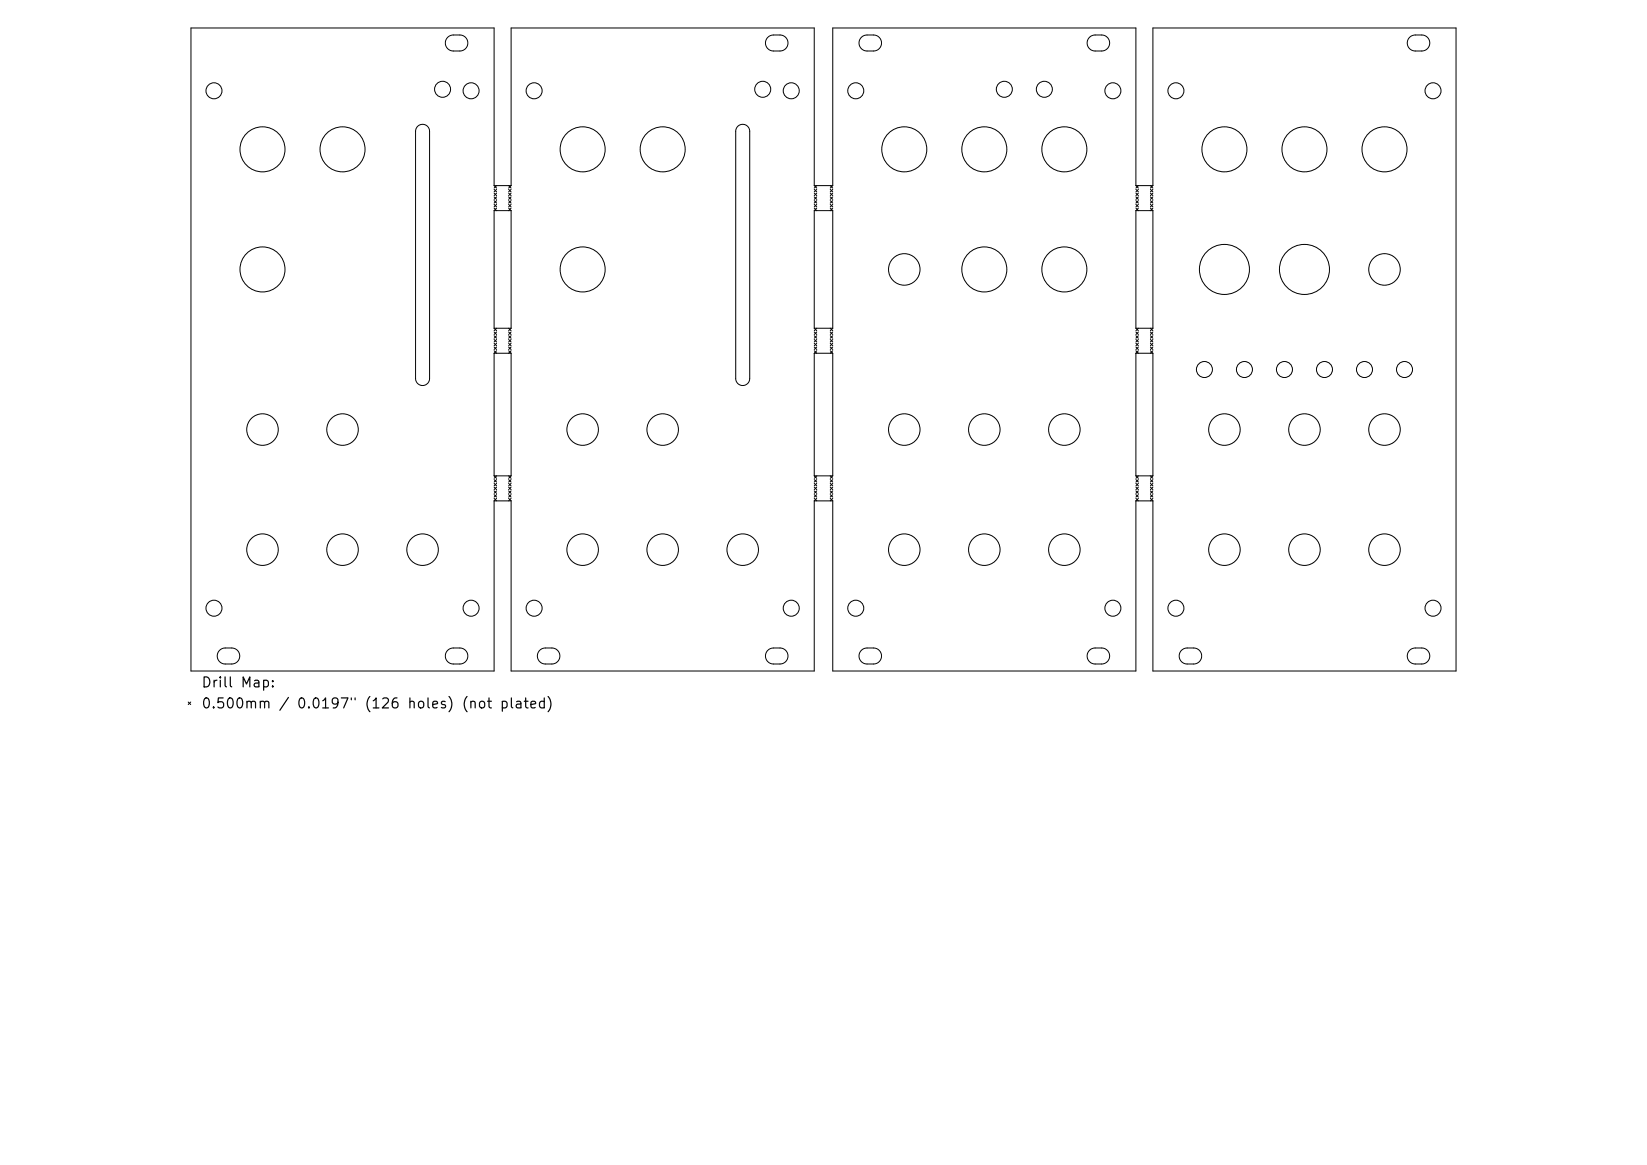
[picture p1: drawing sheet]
<svg xmlns="http://www.w3.org/2000/svg" width="297mm" height="210mm" viewBox="0 0 297 210" stroke-linecap="round" stroke-linejoin="round" font-family="sans-serif">
<defs><g id="words">
<g font-size="1.8">
<text x="36.2" y="124.4">Drill Map:</text>
<text x="36.2" y="128.2">0.500mm / 0.0197&quot; (126 holes) (not plated)</text>
</g>
</g></defs>
<g fill="none" stroke="#000" stroke-width=".18">
<path d="M80.7 6.7l.8-.4h1.4a1.44 1.44 0 0 1 1.5 1.5 1.44 1.44 0 0 1-1.5 1.4h-1.2a1.44 1.44 0 0 1-1.3-.9 1.44 1.44 0 0 1 .3-1.6zM138.5 6.7l.7-.4h1.5a1.44 1.44 0 0 1 1.4 1.5 1.44 1.44 0 0 1-1.4 1.4h-1.2a1.44 1.44 0 0 1-1.4-.9 1.44 1.44 0 0 1 .4-1.6zM155.3 6.7l.8-.4h1.4a1.44 1.44 0 0 1 1.5 1.5 1.44 1.44 0 0 1-1.5 1.4h-1.2a1.44 1.44 0 0 1-1.3-.9 1.44 1.44 0 0 1 .3-1.6zM196.5 6.7l.7-.4h1.5a1.44 1.44 0 0 1 1.4 1.5 1.44 1.44 0 0 1-1.4 1.4h-1.2a1.44 1.44 0 0 1-1.4-.9 1.44 1.44 0 0 1 .4-1.6zM254.2 6.7l.8-.4h1.4a1.44 1.44 0 0 1 1.4 1.5 1.44 1.44 0 0 1-1.4 1.4h-1.2a1.44 1.44 0 0 1-1.3-.9 1.44 1.44 0 0 1 .3-1.6zM75.3 22.8a1.26 1.26 0 0 1 1.4-.3 1.26 1.26 0 0 1 .8 1.2v44.5a1.26 1.26 0 0 1-1.3 1.3 1.26 1.26 0 0 1-1.3-1.3v-44.5l.1-.5zM89.1 33.5v-28.5h-54.7v116h54.7v-30.7M89.1 38v21.2M89.1 38h3.1M89.1 33.5h3.1M89.1 33.5l.5 .4M89.1 34.1l.5 .5"/>
<path d="M89.1 34.8l.5 .5M89.1 35.5l.5 .4M89.1 36.2l.5 .4M89.1 36.8l.5 .5M89.1 37.5l.5 .5M89.6 33.5l-.5 .4M89.6 34.1l-.5 .5M89.6 34.8l-.5 .5M89.6 35.5l-.5 .4M89.6 36.2l-.5 .4M89.6 36.8l-.5 .5M89.6 37.5l-.5 .5"/>
<path d="M91.7 33.5l.5 .4M91.7 34.1l.5 .5M91.7 34.8l.5 .5M91.7 35.5l.5 .4M91.7 36.2l.5 .4M91.7 36.8l.5 .5M91.7 37.5l.5 .5M92.2 33.5v-28.5h54.6v28.5M92.2 38v21.2M92.2 33.5l-.5 .4M92.2 34.1l-.5 .5M92.2 34.8l-.5 .5"/>
<path d="M92.2 35.5l-.5 .4M92.2 36.2l-.5 .4M92.2 36.8l-.5 .5M92.2 37.5l-.5 .5M133 22.8a1.26 1.26 0 0 1 1.4-.3 1.26 1.26 0 0 1 .8 1.2v44.5a1.26 1.26 0 0 1-1.3 1.3 1.26 1.26 0 0 1-1.2-1.3v-44.5v-.5zM146.8 38h3.4M146.8 33.5h3.4M146.8 38v21.2M146.8 33.5l.5 .4M146.8 34.1l.5 .5M146.8 34.8l.5 .5M146.8 35.5l.5 .4"/>
<path d="M146.8 36.2l.5 .4M146.8 36.8l.5 .5M146.8 37.5l.5 .5M147.3 33.5l-.5 .4M147.3 34.1l-.5 .5M147.3 34.8l-.5 .5M147.3 35.5l-.5 .4M147.3 36.2l-.5 .4M147.3 36.8l-.5 .5M147.3 37.5l-.5 .5M149.7 33.5l.5 .4M149.7 34.1l.5 .5"/>
<path d="M149.7 34.8l.5 .5M149.7 35.5l.5 .4M149.7 36.2l.5 .4M149.7 36.8l.5 .5M149.7 37.5l.5 .5M150.2 33.5v-28.5h54.6v28.5M150.2 38v21.2M150.2 33.5l-.5 .4M150.2 34.1l-.5 .5M150.2 34.8l-.5 .5M150.2 35.5l-.5 .4M150.2 36.2l-.5 .4"/>
<path d="M150.2 36.8l-.5 .5M150.2 37.5l-.5 .5M204.8 38h3.1M204.8 33.5h3.1M204.8 38v21.2M204.8 33.5l.5 .4M204.8 34.1l.5 .5M204.8 34.8l.5 .5M204.8 35.5l.5 .4M204.8 36.2l.5 .4M204.8 36.8l.5 .5M204.8 37.5l.5 .5"/>
<path d="M205.3 33.5l-.5 .4M205.3 34.1l-.5 .5M205.3 34.8l-.5 .5M205.3 35.5l-.5 .4M205.3 36.2l-.5 .4M205.3 36.8l-.5 .5M205.3 37.5l-.5 .5M207.5 33.5l.4 .4M207.5 34.1l.4 .5M207.5 34.8l.4 .5M207.5 35.5l.4 .4M207.5 36.2l.4 .4"/>
<path d="M207.5 36.8l.4 .5M207.5 37.5l.4 .5M207.9 33.5v-28.5h54.7v116h-54.7v-30.7M207.9 38v21.2M207.9 33.5l-.4 .4M207.9 34.1l-.4 .5M207.9 34.8l-.4 .5M207.9 35.5l-.4 .4M207.9 36.2l-.4 .4M207.9 36.8l-.4 .5M207.9 37.5l-.4 .5M89.1 59.2h3.1"/>
<path d="M89.1 59.2l.5 .4M89.1 59.8l.5 .5M89.6 59.2l-.5 .4M89.6 59.8l-.5 .5M91.7 59.2l.5 .4M91.7 59.8l.5 .5M92.2 59.2l-.5 .4M92.2 59.8l-.5 .5M146.8 59.2h3.4M146.8 59.2l.5 .4M146.8 59.8l.5 .5M147.3 59.2l-.5 .4"/>
<path d="M147.3 59.8l-.5 .5M149.7 59.2l.5 .4M149.7 59.8l.5 .5M150.2 59.2l-.5 .4M150.2 59.8l-.5 .5M204.8 59.2h3.1M204.8 59.2l.5 .4M204.8 59.8l.5 .5M205.3 59.2l-.5 .4M205.3 59.8l-.5 .5M207.5 59.2l.4 .4M207.5 59.8l.4 .5"/>
<path d="M207.9 59.2l-.4 .4M207.9 59.8l-.4 .5M89.1 63.7v22.1M89.1 63.7h3.1M89.1 60.5l.5 .5M89.1 61.2l.5 .4M89.1 61.9l.5 .4M89.1 62.6l.5 .4M89.1 63.2l.5 .5M89.6 60.5l-.5 .5M89.6 61.2l-.5 .4M89.6 61.9l-.5 .4"/>
<path d="M89.6 62.6l-.5 .4M89.6 63.2l-.5 .5M91.7 60.5l.5 .5M91.7 61.2l.5 .4M91.7 61.9l.5 .4M91.7 62.6l.5 .4M91.7 63.2l.5 .5M92.2 63.7v22.1M92.2 60.5l-.5 .5M92.2 61.2l-.5 .4M92.2 61.9l-.5 .4M92.2 62.6l-.5 .4"/>
<path d="M92.2 63.2l-.5 .5M146.8 63.7h3.4M146.8 63.7v22.1M146.8 60.5l.5 .5M146.8 61.2l.5 .4M146.8 61.9l.5 .4M146.8 62.6l.5 .4M146.8 63.2l.5 .5M147.3 60.5l-.5 .5M147.3 61.2l-.5 .4M147.3 61.9l-.5 .4M147.3 62.6l-.5 .4"/>
<path d="M147.3 63.2l-.5 .5M149.7 60.5l.5 .5M149.7 61.2l.5 .4M149.7 61.9l.5 .4M149.7 62.6l.5 .4M149.7 63.2l.5 .5M150.2 63.7v22.1M150.2 60.5l-.5 .5M150.2 61.2l-.5 .4M150.2 61.9l-.5 .4M150.2 62.6l-.5 .4M150.2 63.2l-.5 .5"/>
<path d="M204.8 63.7h3.1M204.8 63.7v22.1M204.8 60.5l.5 .5M204.8 61.2l.5 .4M204.8 61.9l.5 .4M204.8 62.6l.5 .4M204.8 63.2l.5 .5M205.3 60.5l-.5 .5M205.3 61.2l-.5 .4M205.3 61.9l-.5 .4M205.3 62.6l-.5 .4M205.3 63.2l-.5 .5"/>
<path d="M207.5 60.5l.4 .5M207.5 61.2l.4 .4M207.5 61.9l.4 .4M207.5 62.6l.4 .4M207.5 63.2l.4 .5M207.9 63.7v22.1M207.9 60.5l-.4 .5M207.9 61.2l-.4 .4M207.9 61.9l-.4 .4M207.9 62.6l-.4 .4M207.9 63.2l-.4 .5M89.1 90.3h3.1"/>
<path d="M89.1 85.8h3.1M89.1 85.8l.5 .4M89.1 86.5l.5 .4M89.1 87.1l.5 .5M89.1 87.8l.5 .5M89.1 88.5l.5 .4M89.1 89.2l.5 .4M89.1 89.8l.5 .5M89.6 85.8l-.5 .4M89.6 86.5l-.5 .4M89.6 87.1l-.5 .5M89.6 87.8l-.5 .5"/>
<path d="M89.6 88.5l-.5 .4M89.6 89.2l-.5 .4M89.6 89.8l-.5 .5M91.7 85.8l.5 .4M91.7 86.5l.5 .4M91.7 87.1l.5 .5M91.7 87.8l.5 .5M91.7 88.5l.5 .4M91.7 89.2l.5 .4M91.7 89.8l.5 .5M92.2 90.3v30.7h54.6v-30.7M92.2 85.8l-.5 .4"/>
<path d="M92.2 86.5l-.5 .4M92.2 87.1l-.5 .5M92.2 87.8l-.5 .5M92.2 88.5l-.5 .4M92.2 89.2l-.5 .4M92.2 89.8l-.5 .5M146.8 90.3h3.4M146.8 85.8h3.4M146.8 85.8l.5 .4M146.8 86.5l.5 .4M146.8 87.1l.5 .5M146.8 87.8l.5 .5"/>
<path d="M146.8 88.5l.5 .4M146.8 89.2l.5 .4M146.8 89.8l.5 .5M147.3 85.8l-.5 .4M147.3 86.5l-.5 .4M147.3 87.1l-.5 .5M147.3 87.8l-.5 .5M147.3 88.5l-.5 .4M147.3 89.2l-.5 .4M147.3 89.8l-.5 .5M149.7 85.8l.5 .4M149.7 86.5l.5 .4"/>
<path d="M149.7 87.1l.5 .5M149.7 87.8l.5 .5M149.7 88.5l.5 .4M149.7 89.2l.5 .4M149.7 89.8l.5 .5M150.2 90.3v30.7h54.6v-30.7M150.2 85.8l-.5 .4M150.2 86.5l-.5 .4M150.2 87.1l-.5 .5M150.2 87.8l-.5 .5M150.2 88.5l-.5 .4M150.2 89.2l-.5 .4"/>
<path d="M150.2 89.8l-.5 .5M204.8 90.3h3.1M204.8 85.8h3.1M204.8 85.8l.5 .4M204.8 86.5l.5 .4M204.8 87.1l.5 .5M204.8 87.8l.5 .5M204.8 88.5l.5 .4M204.8 89.2l.5 .4M204.8 89.8l.5 .5M205.3 85.8l-.5 .4M205.3 86.5l-.5 .4"/>
<path d="M205.3 87.1l-.5 .5M205.3 87.8l-.5 .5M205.3 88.5l-.5 .4M205.3 89.2l-.5 .4M205.3 89.8l-.5 .5M207.5 85.8l.4 .4M207.5 86.5l.4 .4M207.5 87.1l.4 .5M207.5 87.8l.4 .5M207.5 88.5l.4 .4M207.5 89.2l.4 .4M207.5 89.8l.4 .5"/>
<path d="M207.9 85.8l-.4 .4M207.9 86.5l-.4 .4M207.9 87.1l-.4 .5M207.9 87.8l-.4 .5M207.9 88.5l-.4 .4M207.9 89.2l-.4 .4M207.9 89.8l-.4 .5M39.6 117.2l.8-.4h1.4a1.44 1.44 0 0 1 1.4 1.5 1.44 1.44 0 0 1-1.4 1.4h-1.2a1.44 1.44 0 0 1-1.3-.9 1.44 1.44 0 0 1 .3-1.6zM80.7 117.2l.8-.4h1.4a1.44 1.44 0 0 1 1.5 1.5 1.44 1.44 0 0 1-1.5 1.4h-1.2a1.44 1.44 0 0 1-1.3-.9 1.44 1.44 0 0 1 .3-1.6zM97.3 117.2l.8-.4h1.4a1.44 1.44 0 0 1 1.5 1.5 1.44 1.44 0 0 1-1.5 1.4h-1.2a1.44 1.44 0 0 1-1.3-.9 1.44 1.44 0 0 1 .3-1.6zM138.5 117.2l.7-.4h1.5a1.44 1.44 0 0 1 1.4 1.5 1.44 1.44 0 0 1-1.4 1.4h-1.2a1.44 1.44 0 0 1-1.4-.9 1.44 1.44 0 0 1 .4-1.6zM155.3 117.2l.8-.4h1.4a1.44 1.44 0 0 1 1.5 1.5 1.44 1.44 0 0 1-1.5 1.4h-1.2a1.44 1.44 0 0 1-1.3-.9 1.44 1.44 0 0 1 .3-1.6z"/>
<path d="M196.5 117.2l.7-.4h1.5a1.44 1.44 0 0 1 1.4 1.5 1.44 1.44 0 0 1-1.4 1.4h-1.2a1.44 1.44 0 0 1-1.4-.9 1.44 1.44 0 0 1 .4-1.6zM213.1 117.2l.7-.4h1.5a1.44 1.44 0 0 1 1.4 1.5 1.44 1.44 0 0 1-1.4 1.4h-1.2a1.44 1.44 0 0 1-1.4-.9 1.44 1.44 0 0 1 .4-1.6zM254.2 117.2l.8-.4h1.4a1.44 1.44 0 0 1 1.4 1.5 1.44 1.44 0 0 1-1.4 1.4h-1.2a1.44 1.44 0 0 1-1.3-.9 1.44 1.44 0 0 1 .3-1.6zM33.9 126.6l.5 .4M34.4 126.6l-.5 .4"/>
<circle cx="38.6" cy="16.4" r="1.44"/>
<circle cx="79.8" cy="16.1" r="1.44"/>
<circle cx="85" cy="16.4" r="1.44"/>
<circle cx="96.3" cy="16.4" r="1.44"/>
<circle cx="137.5" cy="16.1" r="1.44"/>
<circle cx="142.7" cy="16.4" r="1.44"/>
<circle cx="154.3" cy="16.4" r="1.44"/>
<circle cx="181.1" cy="16.1" r="1.44"/>
<circle cx="188.3" cy="16.1" r="1.44"/>
<circle cx="200.7" cy="16.4" r="1.44"/>
<circle cx="212.1" cy="16.4" r="1.44"/>
<circle cx="258.4" cy="16.4" r="1.44"/>
<circle cx="47.3" cy="26.9" r="4.1"/>
<circle cx="61.8" cy="26.9" r="4.1"/>
<circle cx="105.1" cy="26.9" r="4.1"/>
<circle cx="119.5" cy="26.9" r="4.1"/>
<circle cx="163.1" cy="26.9" r="4.1"/>
<circle cx="177.5" cy="26.9" r="4.1"/>
<circle cx="191.9" cy="26.9" r="4.1"/>
<circle cx="220.8" cy="26.9" r="4.1"/>
<circle cx="235.2" cy="26.9" r="4.1"/>
<circle cx="249.7" cy="26.9" r="4.1"/>
<circle cx="47.3" cy="48.6" r="4.1"/>
<circle cx="105.1" cy="48.6" r="4.1"/>
<circle cx="163.1" cy="48.6" r="2.84"/>
<circle cx="177.5" cy="48.6" r="4.1"/>
<circle cx="191.9" cy="48.6" r="4.1"/>
<circle cx="220.8" cy="48.6" r="4.5"/>
<circle cx="235.2" cy="48.6" r="4.5"/>
<circle cx="249.7" cy="48.6" r="2.84"/>
<circle cx="47.3" cy="77.4" r="2.84"/>
<circle cx="61.8" cy="77.4" r="2.84"/>
<circle cx="105.1" cy="77.4" r="2.84"/>
<circle cx="119.5" cy="77.4" r="2.84"/>
<circle cx="163.1" cy="77.4" r="2.84"/>
<circle cx="177.5" cy="77.4" r="2.84"/>
<circle cx="191.9" cy="77.4" r="2.84"/>
<circle cx="217.2" cy="66.6" r="1.44"/>
<circle cx="220.8" cy="77.4" r="2.84"/>
<circle cx="224.4" cy="66.6" r="1.44"/>
<circle cx="231.6" cy="66.6" r="1.44"/>
<circle cx="235.2" cy="77.4" r="2.84"/>
<circle cx="238.8" cy="66.6" r="1.44"/>
<circle cx="246.1" cy="66.6" r="1.44"/>
<circle cx="249.7" cy="77.4" r="2.84"/>
<circle cx="253.3" cy="66.6" r="1.44"/>
<circle cx="47.3" cy="99.1" r="2.84"/>
<circle cx="61.8" cy="99.1" r="2.84"/>
<circle cx="76.2" cy="99.1" r="2.84"/>
<circle cx="105.1" cy="99.1" r="2.84"/>
<circle cx="119.5" cy="99.1" r="2.84"/>
<circle cx="133.9" cy="99.1" r="2.84"/>
<circle cx="163.1" cy="99.1" r="2.84"/>
<circle cx="177.5" cy="99.1" r="2.84"/>
<circle cx="191.9" cy="99.1" r="2.84"/>
<circle cx="220.8" cy="99.1" r="2.84"/>
<circle cx="235.2" cy="99.1" r="2.84"/>
<circle cx="249.7" cy="99.1" r="2.84"/>
<circle cx="38.6" cy="109.6" r="1.44"/>
<circle cx="85" cy="109.6" r="1.44"/>
<circle cx="96.3" cy="109.6" r="1.44"/>
<circle cx="142.7" cy="109.6" r="1.44"/>
<circle cx="154.3" cy="109.6" r="1.44"/>
<circle cx="200.7" cy="109.6" r="1.44"/>
<circle cx="212.1" cy="109.6" r="1.44"/>
<circle cx="258.4" cy="109.6" r="1.44"/>
</g>
<use href="#words"/>
</svg>
